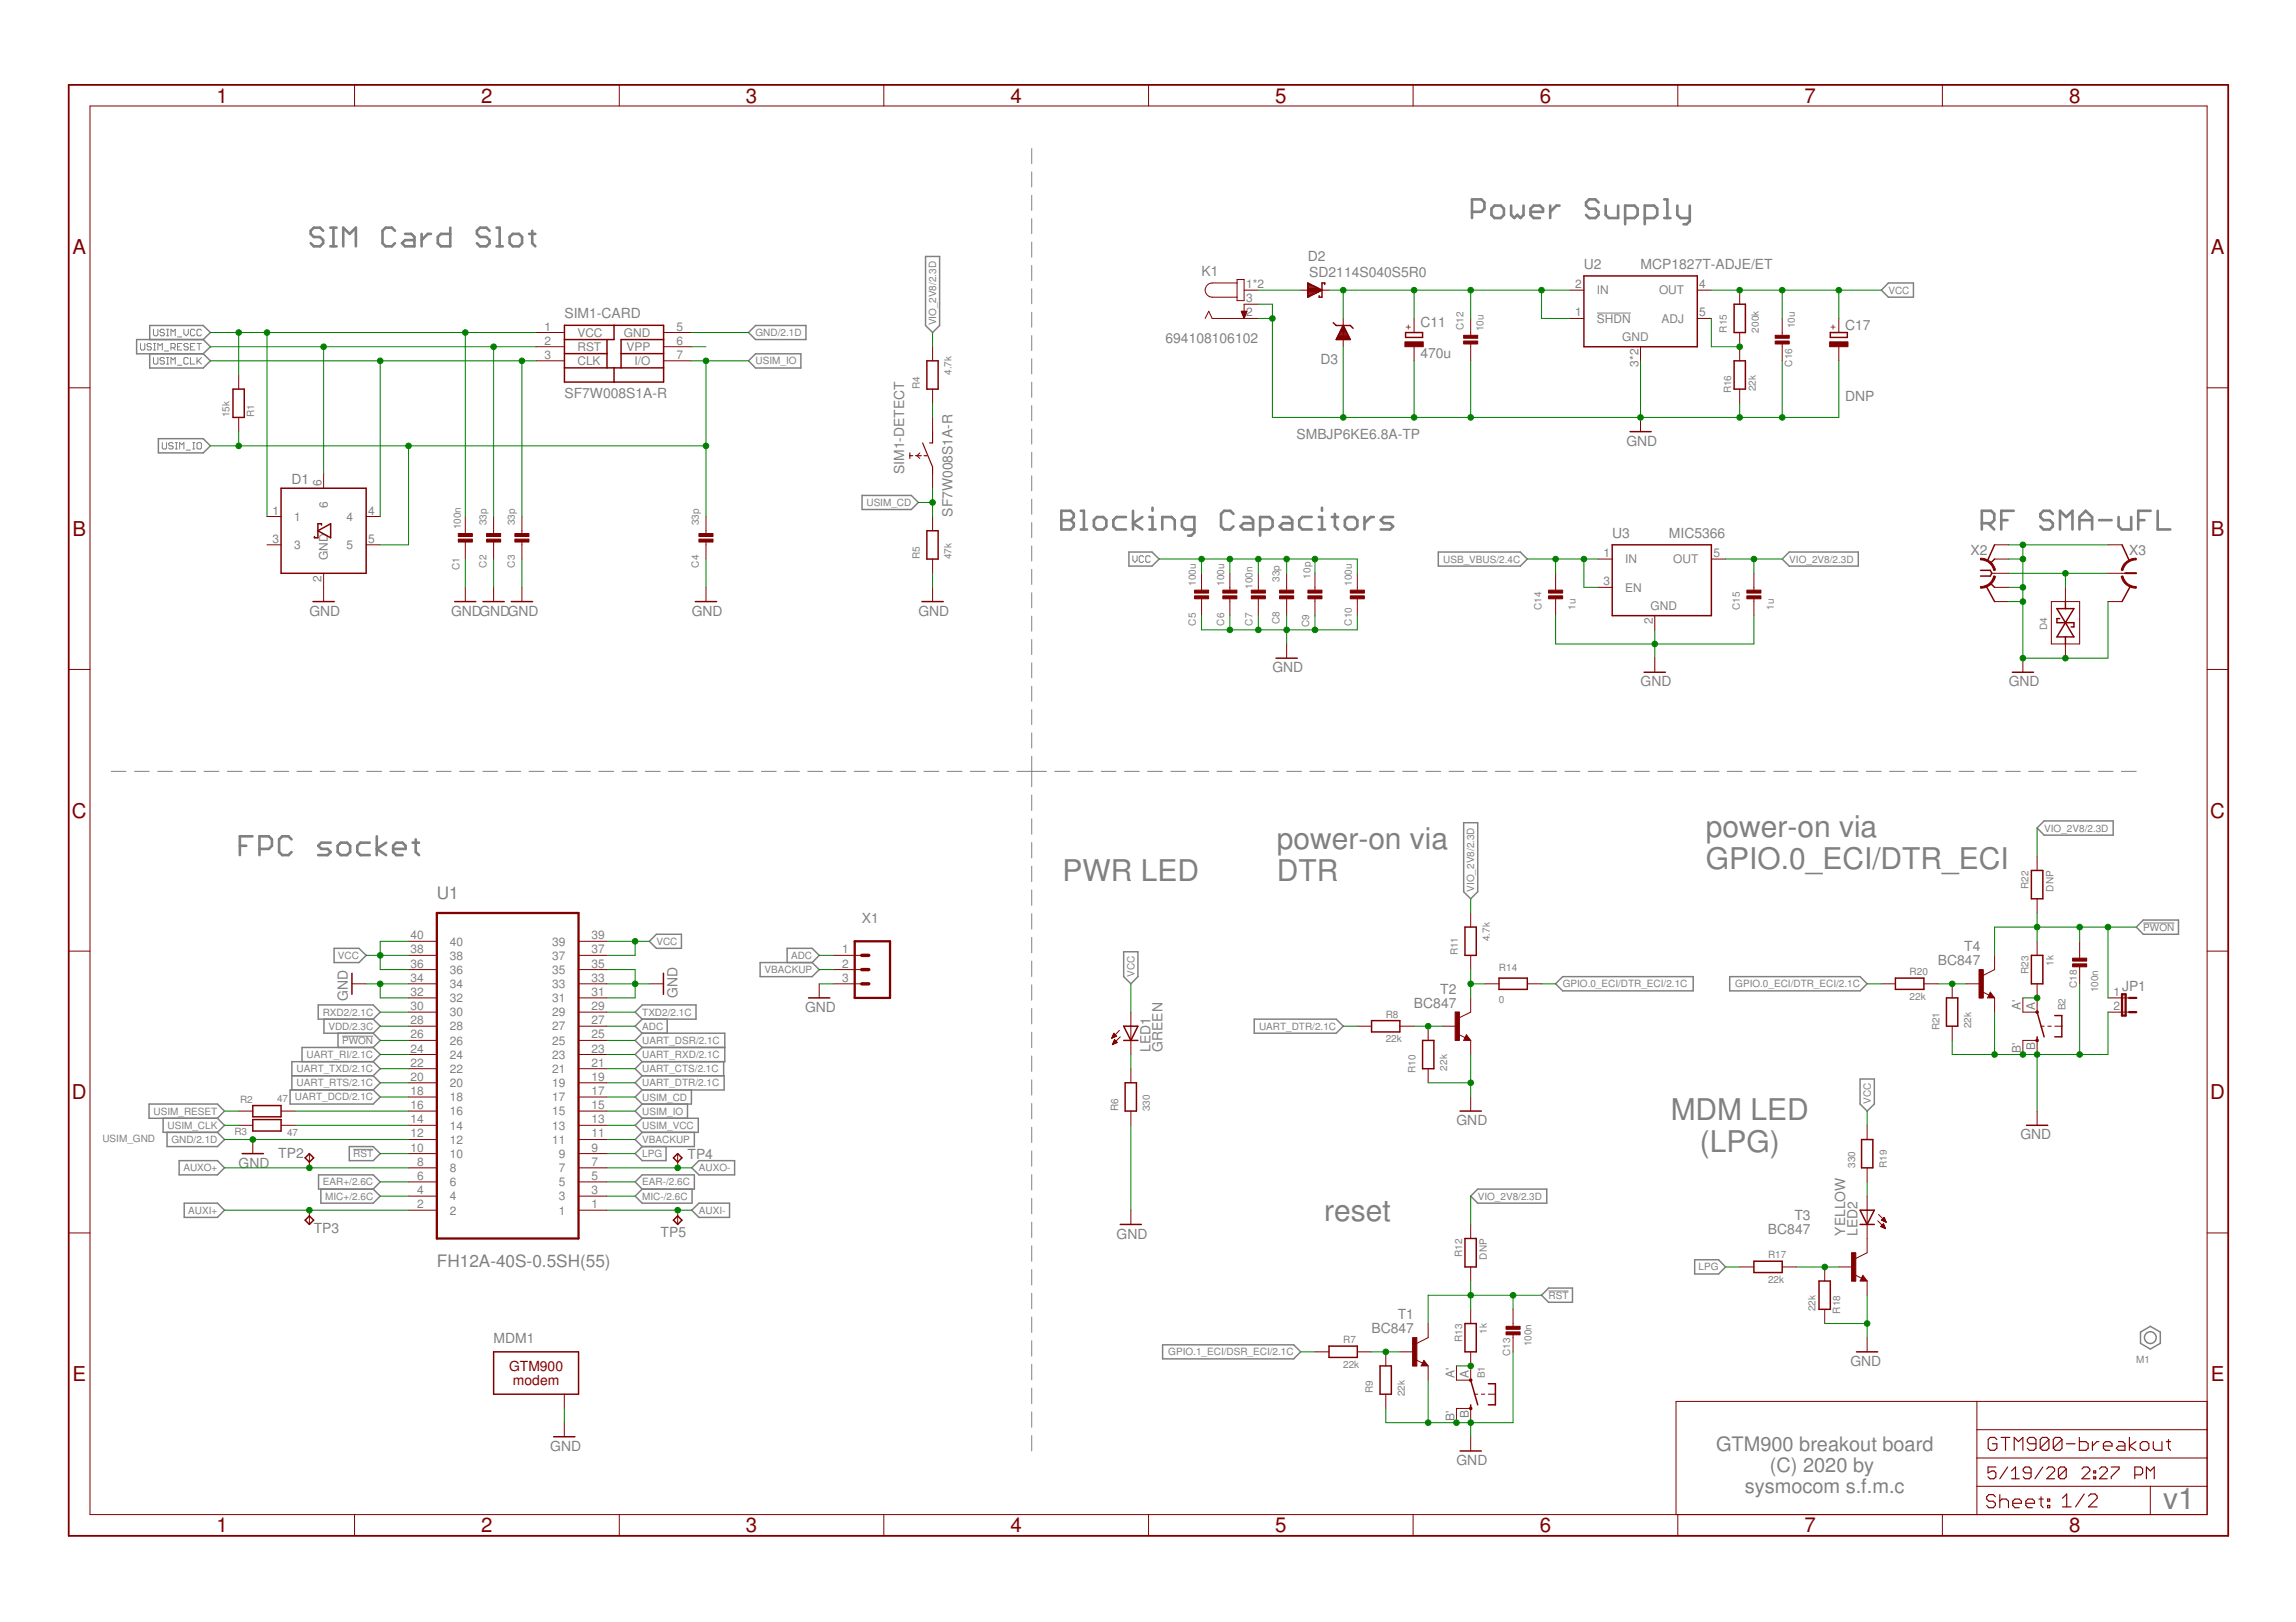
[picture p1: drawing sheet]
<svg xmlns="http://www.w3.org/2000/svg" width="297mm" height="210mm" viewBox="0 0 297 210" stroke-linecap="round" stroke-linejoin="round" font-family="sans-serif">
<defs><g id="words">
<g font-size="3.9" fill="#808080">
<text x="165.2" y="109.9">power-on via</text>
<text x="220.7" y="108.3">power-on via</text>
<text x="220.7" y="112.4">GPIO.0_ECI/DTR_ECI</text>
<text x="137.5" y="114">PWR LED</text>
<text x="165.2" y="114">DTR</text>
<text x="216.1" y="144.9">MDM LED</text>
<text x="219.9" y="149.1">(LPG)</text>
<text x="171.3" y="158">reset</text>
<text x="279.9" y="195.3">v1</text>
</g>
<g font-size="2.6" fill="#800000">
<text x="28" y="13.3">1</text>
<text x="62.3" y="13.3">2</text>
<text x="96.5" y="13.3">3</text>
<text x="130.7" y="13.3">4</text>
<text x="165" y="13.3">5</text>
<text x="199.2" y="13.3">6</text>
<text x="233.4" y="13.3">7</text>
<text x="267.7" y="13.3">8</text>
<text x="9.4" y="32.9">A</text>
<text x="286" y="32.9">A</text>
<text x="9.4" y="69.3">B</text>
<text x="286" y="69.3">B</text>
<text x="9.3" y="105.8">C</text>
<text x="286" y="105.8">C</text>
<text x="9.3" y="142.3">D</text>
<text x="286" y="142.3">D</text>
<text x="9.4" y="178.7">E</text>
<text x="286" y="178.7">E</text>
<text x="28" y="198.3">1</text>
<text x="62.3" y="198.3">2</text>
<text x="96.5" y="198.3">3</text>
<text x="130.7" y="198.3">4</text>
<text x="165" y="198.3">5</text>
<text x="199.2" y="198.3">6</text>
<text x="233.4" y="198.3">7</text>
<text x="267.7" y="198.3">8</text>
</g>
<g font-size="2.6" fill="#808080">
<text x="222" y="187.8">GTM900 breakout board</text>
<text x="229" y="190.5">(C) 2020 by</text>
<text x="225.7" y="193.3">sysmocom s.f.m.c</text>
</g>
<g font-size="2.2" fill="#808080">
<text x="56.5" y="116.3">U1</text>
<text x="56.5" y="163.9">FH12A-40S-0.5SH(55)</text>
</g>
<g font-size="1.8" fill="#808080">
<text x="155.5" y="35.7">K1</text>
<text x="169.2" y="33.8">D2</text>
<text x="169.4" y="35.8">SD2114S040S5R0</text>
<text x="204.9" y="34.8">U2</text>
<text x="212.2" y="34.8">MCP1827T-ADJE/ET</text>
<text x="73" y="41.2">SIM1-CARD</text>
<text x="150.8" y="44.3">694108106102</text>
<text x="170.8" y="47.2">D3</text>
<text x="183.8" y="46.4">470u</text>
<text x="183.8" y="42.3">C11</text>
<text x="238.7" y="42.7">C17</text>
<text x="73" y="51.5">SF7W008S1A-R</text>
<text x="238.7" y="51.8">DNP</text>
<text x="167.7" y="56.9">SMBJP6KE6.8A-TP</text>
<text x="210.4" y="57.7">GND</text>
<text x="37.7" y="62.6">D1</text>
<text x="117" y="61.4" transform="rotate(-90 117 61.4)">SIM1-DETECT</text>
<text x="123.2" y="66.9" transform="rotate(-90 123.2 66.9)">SF7W008S1A-R</text>
<text x="208.6" y="69.6">U3</text>
<text x="215.9" y="69.6">MIC5366</text>
<text x="254.9" y="71.8">X2</text>
<text x="275.5" y="71.8">X3</text>
<text x="40" y="79.7">GND</text>
<text x="58.4" y="79.7">GNDGNDGND</text>
<text x="89.5" y="79.7">GND</text>
<text x="118.8" y="79.7">GND</text>
<text x="164.6" y="87">GND</text>
<text x="212.2" y="88.8">GND</text>
<text x="259.9" y="88.8">GND</text>
<text x="111.5" y="119.4">X1</text>
<text x="250.7" y="124.9">BC847</text>
<text x="254.1" y="123.1">T4</text>
<text x="45" y="129.5" transform="rotate(-90 45 129.5)">GND</text>
<text x="87.7" y="129.1" transform="rotate(-90 87.7 129.1)">GND</text>
<text x="104.2" y="131">GND</text>
<text x="182.9" y="130.4">BC847</text>
<text x="186.3" y="128.6">T2</text>
<text x="274.5" y="128.2">JP1</text>
<text x="148.9" y="136.1" transform="rotate(-90 148.9 136.1)">LED1</text>
<text x="150.4" y="136.1" transform="rotate(-90 150.4 136.1)">GREEN</text>
<text x="36" y="149.8">TP2</text>
<text x="188.4" y="145.6">GND</text>
<text x="261.4" y="147.5">GND</text>
<text x="30.9" y="151.1">GND</text>
<text x="89" y="150">TP4</text>
<text x="40.6" y="159.6">TP3</text>
<text x="85.5" y="160.1">TP5</text>
<text x="144.5" y="160.3">GND</text>
<text x="228.7" y="159.7">BC847</text>
<text x="232.1" y="157.9">T3</text>
<text x="238.7" y="159.9" transform="rotate(-90 238.7 159.9)">YELLOW</text>
<text x="240.3" y="159.9" transform="rotate(-90 240.3 159.9)">LED2</text>
<text x="63.9" y="173.8">MDM1</text>
<text x="177.4" y="172.6">BC847</text>
<text x="180.8" y="170.7">T1</text>
<text x="239.4" y="176.8">GND</text>
<text x="71.2" y="187.8">GND</text>
<text x="188.4" y="189.6">GND</text>
</g>
<g font-size="1.8" fill="#800000">
<text x="65.9" y="177.4">GTM900</text>
<text x="66.4" y="179.2">modem</text>
</g>
<g font-size="1.5" fill="#808080">
<text x="161.2" y="37.3">1*2</text>
<text x="161.2" y="40.9">2</text>
<text x="161.2" y="39.1">3</text>
<text x="203.8" y="37.3">2</text>
<text x="203.8" y="40.9">1</text>
<text x="206.6" y="38.1">IN</text>
<text x="206.6" y="41.8">SHDN</text>
<text x="214.6" y="38.1">OUT</text>
<text x="215" y="41.8">ADJ</text>
<text x="219.8" y="37.3">4</text>
<text x="219.8" y="40.9">5</text>
<text x="70.5" y="42.8">1</text>
<text x="70.5" y="44.6">2</text>
<text x="70.5" y="46.4">3</text>
<text x="74.7" y="43.6">VCC</text>
<text x="74.7" y="45.4">RST</text>
<text x="74.7" y="47.2">CLK</text>
<text x="80.7" y="43.6">GND</text>
<text x="81.1" y="45.4">VPP</text>
<text x="82.1" y="47.3">I/O</text>
<text x="87.5" y="46.4">7</text>
<text x="87.5" y="44.6">6</text>
<text x="87.5" y="42.8">5</text>
<text x="209.9" y="44.1">GND</text>
<text x="212" y="47.5" transform="rotate(-90 212 47.5)">3*2</text>
<text x="41.6" y="62.9" transform="rotate(-90 41.6 62.9)">6</text>
<text x="42.4" y="65.7" transform="rotate(-90 42.4 65.7)">6</text>
<text x="35.2" y="66.6">1</text>
<text x="35.2" y="70.3">3</text>
<text x="38.1" y="67.4">1</text>
<text x="38.1" y="71.1">3</text>
<text x="44.8" y="71.1">5</text>
<text x="44.8" y="67.4">4</text>
<text x="47.6" y="70.3">5</text>
<text x="47.6" y="66.6">4</text>
<text x="41.6" y="75.3" transform="rotate(-90 41.6 75.3)">2</text>
<text x="42.4" y="72.5" transform="rotate(-90 42.4 72.5)">GND</text>
<text x="207.5" y="72.1">1</text>
<text x="207.5" y="75.8">3</text>
<text x="210.3" y="72.9">IN</text>
<text x="210.3" y="76.6">EN</text>
<text x="216.5" y="72.9">OUT</text>
<text x="221.7" y="72.1">5</text>
<text x="213.5" y="78.9">GND</text>
<text x="213.8" y="80.8" transform="rotate(-90 213.8 80.8)">2</text>
<text x="53.1" y="125.2">36</text>
<text x="53.1" y="123.4">38</text>
<text x="53.1" y="121.6">40</text>
<text x="58.2" y="124.2">38</text>
<text x="58.2" y="122.4">40</text>
<text x="71.4" y="124.2">37</text>
<text x="71.4" y="122.4">39</text>
<text x="76.5" y="125.2">35</text>
<text x="76.5" y="123.4">37</text>
<text x="76.5" y="121.6">39</text>
<text x="108.9" y="123.4">1</text>
<text x="108.9" y="125.2">2</text>
<text x="53.1" y="130.7">30</text>
<text x="53.1" y="128.9">32</text>
<text x="53.1" y="127.1">34</text>
<text x="58.2" y="131.5">30</text>
<text x="58.2" y="129.7">32</text>
<text x="58.2" y="127.9">34</text>
<text x="58.2" y="126">36</text>
<text x="71.4" y="131.5">29</text>
<text x="71.4" y="129.7">31</text>
<text x="71.4" y="127.9">33</text>
<text x="71.4" y="126">35</text>
<text x="76.5" y="130.7">29</text>
<text x="76.5" y="128.9">31</text>
<text x="76.5" y="127.1">33</text>
<text x="108.9" y="127.1">3</text>
<text x="261.5" y="130.7" transform="rotate(-90 261.5 130.7)">A'</text>
<text x="263.3" y="130.7" transform="rotate(-90 263.3 130.7)">A</text>
<text x="273.4" y="128.9">1</text>
<text x="273.4" y="130.7">2</text>
<text x="53.1" y="136.2">24</text>
<text x="53.1" y="134.4">26</text>
<text x="53.1" y="132.5">28</text>
<text x="58.2" y="137">24</text>
<text x="58.2" y="135.2">26</text>
<text x="58.2" y="133.4">28</text>
<text x="71.4" y="137">23</text>
<text x="71.4" y="135.2">25</text>
<text x="71.4" y="133.4">27</text>
<text x="76.5" y="136.2">23</text>
<text x="76.5" y="134.4">25</text>
<text x="76.5" y="132.5">27</text>
<text x="261.5" y="136.2" transform="rotate(-90 261.5 136.2)">B'</text>
<text x="263.3" y="135.9" transform="rotate(-90 263.3 135.9)">B</text>
<text x="53.1" y="143.5">16</text>
<text x="53.1" y="141.7">18</text>
<text x="53.1" y="139.9">20</text>
<text x="53.1" y="138">22</text>
<text x="58.2" y="142.5">18</text>
<text x="58.2" y="140.7">20</text>
<text x="58.2" y="138.8">22</text>
<text x="71.4" y="142.5">17</text>
<text x="71.4" y="140.7">19</text>
<text x="71.4" y="138.9">21</text>
<text x="76.5" y="143.5">15</text>
<text x="76.5" y="141.7">17</text>
<text x="76.5" y="139.9">19</text>
<text x="76.5" y="138">21</text>
<text x="53.1" y="149">10</text>
<text x="53.1" y="147.2">12</text>
<text x="53.1" y="145.4">14</text>
<text x="58.2" y="149.8">10</text>
<text x="58.2" y="148">12</text>
<text x="58.2" y="146.2">14</text>
<text x="58.2" y="144.3">16</text>
<text x="71.4" y="148">11</text>
<text x="71.4" y="146.2">13</text>
<text x="71.4" y="144.3">15</text>
<text x="72.3" y="149.8">9</text>
<text x="76.5" y="149">9</text>
<text x="76.5" y="147.2">11</text>
<text x="76.5" y="145.4">13</text>
<text x="54" y="154.5">4</text>
<text x="54" y="152.7">6</text>
<text x="54" y="150.9">8</text>
<text x="58.2" y="155.3">4</text>
<text x="58.2" y="153.5">6</text>
<text x="58.2" y="151.7">8</text>
<text x="72.3" y="155.3">3</text>
<text x="72.3" y="153.5">5</text>
<text x="72.3" y="151.7">7</text>
<text x="76.5" y="154.5">3</text>
<text x="76.5" y="152.7">5</text>
<text x="76.5" y="150.9">7</text>
<text x="54" y="156.4">2</text>
<text x="58.2" y="157.2">2</text>
<text x="72.3" y="157.2">1</text>
<text x="76.5" y="156.4">1</text>
<text x="188.2" y="178.3" transform="rotate(-90 188.2 178.3)">A'</text>
<text x="190" y="178.3" transform="rotate(-90 190 178.3)">A</text>
<text x="188.2" y="183.9" transform="rotate(-90 188.2 183.9)">B'</text>
<text x="190" y="183.6" transform="rotate(-90 190 183.6)">B</text>
</g>
<g font-size="1.3" fill="#808080">
<text x="244.3" y="38">VCC</text>
<text x="97.7" y="43.5">GND/2.1D</text>
<text x="97.7" y="47.2">USIM_IO</text>
<text x="121.1" y="42.1" transform="rotate(-90 121.1 42.1)">VIO_2V8/2.3D</text>
<text x="189.3" y="42.7" transform="rotate(-90 189.3 42.7)">C12</text>
<text x="191.9" y="42.9" transform="rotate(-90 191.9 42.9)">10u</text>
<text x="223.4" y="43" transform="rotate(-90 223.4 43)">R15</text>
<text x="227.5" y="43" transform="rotate(-90 227.5 43)">200k</text>
<text x="231.9" y="47.4" transform="rotate(-90 231.9 47.4)">C16</text>
<text x="232.2" y="42.5" transform="rotate(-90 232.2 42.5)">10u</text>
<text x="119" y="50.4" transform="rotate(-90 119 50.4)">R4</text>
<text x="123.1" y="48.5" transform="rotate(-90 123.1 48.5)">4.7k</text>
<text x="224" y="50.9" transform="rotate(-90 224 50.9)">R16</text>
<text x="227.2" y="50.6" transform="rotate(-90 227.2 50.6)">22k</text>
<text x="29.7" y="54" transform="rotate(-90 29.7 54)">15k</text>
<text x="32.9" y="54" transform="rotate(-90 32.9 54)">R1</text>
<text x="112.1" y="65.5">USIM_CD</text>
<text x="59.6" y="68.5" transform="rotate(-90 59.6 68.5)">100n</text>
<text x="62.9" y="68" transform="rotate(-90 62.9 68)">33p</text>
<text x="66.6" y="68" transform="rotate(-90 66.6 68)">33p</text>
<text x="90.4" y="68" transform="rotate(-90 90.4 68)">33p</text>
<text x="59.5" y="73.8" transform="rotate(-90 59.5 73.8)">C1</text>
<text x="62.9" y="73.4" transform="rotate(-90 62.9 73.4)">C2</text>
<text x="66.6" y="73.4" transform="rotate(-90 66.6 73.4)">C3</text>
<text x="90.4" y="73.4" transform="rotate(-90 90.4 73.4)">C4</text>
<text x="119" y="72.3" transform="rotate(-90 119 72.3)">R5</text>
<text x="123.1" y="72.3" transform="rotate(-90 123.1 72.3)">47k</text>
<text x="154.7" y="75.8" transform="rotate(-90 154.7 75.8)">100u</text>
<text x="158.4" y="75.8" transform="rotate(-90 158.4 75.8)">100u</text>
<text x="162" y="76.2" transform="rotate(-90 162 76.2)">100n</text>
<text x="165.5" y="75.3" transform="rotate(-90 165.5 75.3)">33p</text>
<text x="169.6" y="74.9" transform="rotate(-90 169.6 74.9)">10p</text>
<text x="174.9" y="75.8" transform="rotate(-90 174.9 75.8)">100u</text>
<text x="186.7" y="72.8">USB_VBUS/2.4C</text>
<text x="231.5" y="72.8">VIO_2V8/2.3D</text>
<text x="154.7" y="81" transform="rotate(-90 154.7 81)">C5</text>
<text x="158.4" y="81" transform="rotate(-90 158.4 81)">C6</text>
<text x="162" y="81" transform="rotate(-90 162 81)">C7</text>
<text x="165.5" y="80.8" transform="rotate(-90 165.5 80.8)">C8</text>
<text x="169.4" y="81.1" transform="rotate(-90 169.4 81.1)">C9</text>
<text x="174.9" y="81" transform="rotate(-90 174.9 81)">C10</text>
<text x="199.4" y="78.9" transform="rotate(-90 199.4 78.9)">C14</text>
<text x="203.8" y="78.9" transform="rotate(-90 203.8 78.9)">1u</text>
<text x="225.1" y="78.9" transform="rotate(-90 225.1 78.9)">C15</text>
<text x="229.5" y="78.9" transform="rotate(-90 229.5 78.9)">1u</text>
<text x="264.8" y="81.5" transform="rotate(-90 264.8 81.5)">D4</text>
<text x="264.5" y="107.6">VIO_2V8/2.3D</text>
<text x="190.7" y="115.4" transform="rotate(-90 190.7 115.4)">VIO_2V8/2.3D</text>
<text x="262.4" y="115" transform="rotate(-90 262.4 115)">R22</text>
<text x="265.6" y="115.4" transform="rotate(-90 265.6 115.4)">DNP</text>
<text x="43.7" y="124.1">VCC</text>
<text x="84.9" y="122.3">VCC</text>
<text x="98.9" y="125.9">VBACKUP</text>
<text x="102.3" y="124.1">ADC</text>
<text x="188.6" y="123.6" transform="rotate(-90 188.6 123.6)">R11</text>
<text x="192.7" y="121.8" transform="rotate(-90 192.7 121.8)">4.7k</text>
<text x="193.9" y="125.7">R14</text>
<text x="265.6" y="125" transform="rotate(-90 265.6 125)">1k</text>
<text x="277.3" y="120.4">PWON</text>
<text x="41.8" y="131.4">RXD2/2.1C</text>
<text x="83.1" y="131.4">TXD2/2.1C</text>
<text x="146.8" y="126.4" transform="rotate(-90 146.8 126.4)">VCC</text>
<text x="179.3" y="131.7">R8</text>
<text x="193.9" y="129.8">0</text>
<text x="202.2" y="127.8">GPIO.0_ECI/DTR_ECI/2.1C</text>
<text x="224.5" y="127.8">GPIO.0_ECI/DTR_ECI/2.1C</text>
<text x="247.1" y="129.4">22k</text>
<text x="247.1" y="126.2">R20</text>
<text x="262.4" y="126" transform="rotate(-90 262.4 126)">R23</text>
<text x="267.2" y="130.7" transform="rotate(-90 267.2 130.7)">B2</text>
<text x="268.7" y="127.9" transform="rotate(-90 268.7 127.9)">C18</text>
<text x="271.4" y="128.4" transform="rotate(-90 271.4 128.4)">100n</text>
<text x="39.7" y="136.9">UART_RI/2.1C</text>
<text x="42.5" y="133.3">VDD/2.3C</text>
<text x="44.3" y="135.1">PWON</text>
<text x="83.1" y="133.3">ADC</text>
<text x="83.1" y="135.1">UART_DSR/2.1C</text>
<text x="83.1" y="136.9">UART_RXD/2.1C</text>
<text x="162.9" y="133.3">UART_DTR/2.1C</text>
<text x="179.3" y="134.9">22k</text>
<text x="250.9" y="133.3" transform="rotate(-90 250.9 133.3)">R21</text>
<text x="255" y="133" transform="rotate(-90 255 133)">22k</text>
<text x="31.1" y="142.7">R2</text>
<text x="35.8" y="142.6">47 UART_DCD/2.1C</text>
<text x="38.4" y="138.8">UART_TXD/2.1C</text>
<text x="38.4" y="140.6">UART_RTS/2.1C</text>
<text x="83.1" y="138.8">UART_CTS/2.1C</text>
<text x="83.1" y="140.6">UART_DTR/2.1C</text>
<text x="83.1" y="142.4">USIM_CD</text>
<text x="144.6" y="143.8" transform="rotate(-90 144.6 143.8)">R6</text>
<text x="148.8" y="143.8" transform="rotate(-90 148.8 143.8)">330</text>
<text x="183.1" y="138.8" transform="rotate(-90 183.1 138.8)">R10</text>
<text x="187.2" y="138.5" transform="rotate(-90 187.2 138.5)">22k</text>
<text x="242" y="142.9" transform="rotate(-90 242 142.9)">VCC</text>
<text x="13.2" y="147.8">USIM_GND</text>
<text x="19.9" y="144.2">USIM_RESET</text>
<text x="21.7" y="146.1">USIM_CLK</text>
<text x="22.2" y="147.9">GND/2.1D</text>
<text x="30.3" y="146.9">R3</text>
<text x="37.1" y="147">47</text>
<text x="45.7" y="149.7">RST</text>
<text x="83.1" y="146.1">USIM_VCC</text>
<text x="83.1" y="144.3">USIM_IO</text>
<text x="83.1" y="147.9">VBACKUP</text>
<text x="83.1" y="149.7">LPG</text>
<text x="23.7" y="151.6">AUXO+</text>
<text x="41.8" y="153.4">EAR+/2.6C</text>
<text x="42.1" y="155.2">MIC+/2.6C</text>
<text x="83.1" y="153.4">EAR-/2.6C</text>
<text x="83.1" y="155.2">MIC-/2.6C</text>
<text x="90.4" y="151.6">AUXO-</text>
<text x="191.2" y="155.2">VIO_2V8/2.3D</text>
<text x="240" y="151.1" transform="rotate(-90 240 151.1)">330</text>
<text x="244.1" y="151.1" transform="rotate(-90 244.1 151.1)">R19</text>
<text x="24.4" y="157.1">AUXI+</text>
<text x="90.4" y="157.1">AUXI-</text>
<text x="189.2" y="162.7" transform="rotate(-90 189.2 162.7)">R12</text>
<text x="192.4" y="163" transform="rotate(-90 192.4 163)">DNP</text>
<text x="219.7" y="164.4">LPG</text>
<text x="228.7" y="166">22k</text>
<text x="228.7" y="162.8">R17</text>
<text x="173.8" y="173.8">R7</text>
<text x="189.2" y="173.6" transform="rotate(-90 189.2 173.6)">R13</text>
<text x="192.4" y="172.6" transform="rotate(-90 192.4 172.6)">1k</text>
<text x="200.3" y="168.1">RST</text>
<text x="234.9" y="169.7" transform="rotate(-90 234.9 169.7)">22k</text>
<text x="238.1" y="170" transform="rotate(-90 238.1 170)">R18</text>
<text x="151.1" y="175.4">GPIO.1_ECI/DSR_ECI/2.1C</text>
<text x="173.8" y="177">22k</text>
<text x="192.1" y="178.4" transform="rotate(-90 192.1 178.4)">B1</text>
<text x="195.4" y="175.5" transform="rotate(-90 195.4 175.5)">C13</text>
<text x="198.1" y="174.2" transform="rotate(-90 198.1 174.2)">100n</text>
<text x="276.4" y="176.4">M1</text>
<text x="177.6" y="180.3" transform="rotate(-90 177.6 180.3)">R9</text>
<text x="181.7" y="180.7" transform="rotate(-90 181.7 180.7)">22k</text>
</g>
<g font-size="1.3" fill="#800000">
<text x="182.5" y="42.7" transform="rotate(-90 182.5 42.7)">+</text>
<text x="237.5" y="42.7" transform="rotate(-90 237.5 42.7)">+</text>
</g>
</g></defs>
<g fill="none" stroke="#808080" stroke-width=".13">
<path d="M133.5 19.2v2M133.5 22.2v2M133.5 25.3v1.9M133.5 28.3v1.9M133.5 31.3v2M133.5 34.4v1.9M133.5 37.4v1.9M18.2 44.4v.7l.1 .2h.3l.1-.2v-.7M19.6 44.6l-.1-.2h-.3l-.2 .2 .2 .3h.3l.1 .1-.1 .3h-.3l-.2-.2M19.9 42.6v.7l.1 .2h.3l.1-.2v-.7M19.9 46.3v.7l.1 .1h.3l.1-.1v-.7M19.9 45.3h.3"/>
<path d="M19.9 44.4h.3M20 44.4v.9M20.4 45.3v-.9l.3 .3 .3-.3v.9M21 57.3v.7l.1 .1h.3l.1-.1v-.7M21.3 42.8l-.2-.2h-.3l-.1 .2v.1l.1 .1h.3l.2 .3-.2 .2h-.3l-.1-.2M21.3 46.4l-.2-.1h-.3l-.1 .1v.2l.1 .1h.3l.2 .1v.2l-.2 .1h-.3l-.1-.1M21.3 45.4h.5M21.5 43.5h.3M21.5 42.6h.3M21.5 47.1h.3M21.5 46.3h.3M21.7 42.6v.9"/>
<path d="M21.7 46.3v.8M22.1 45h.4l.2-.1v-.3l-.2-.2h-.4v.9M22.1 43.5v-.9l.3 .3 .3-.3v.9M22.1 47.1v-.8l.3 .3 .3-.3v.8M22.4 45l.3 .3M22.4 57.4l-.2-.1h-.2l-.2 .1v.2l.2 .1h.2l.2 .1v.2l-.2 .1h-.2l-.2-.1M22.7 58.1h.3M22.7 57.3h.3M22.8 57.3v.8M23 43.6h.5M23 47.3h.5M23 44.9h.2"/>
<path d="M23.2 58.1v-.8l.3 .3 .3-.3v.8M23.5 44.4h-.5v.9h.5M23.8 42.6v.6l.3 .3 .3-.3v-.6M24.1 58.3h.5M24.4 44.6l-.2-.2h-.3l-.1 .2v.1l.1 .2h.3l.2 .1v.1l-.2 .2h-.3l-.1-.2M24.4 46.4l-.2-.1h-.3l-.1 .1v.6l.1 .1h.3l.2-.1M24.6 46.3v.8h.6M24.6 44.9h.3M24.9 58.1h.3M24.9 57.3h.3M25.1 57.3v.8M25.2 42.8l-.1-.2h-.3l-.2 .2v.5l.2 .2h.3l.1-.2"/>
<path d="M25.2 44.4h-.6v.9h.6M25.5 46.3v.8M25.5 57.4l.1-.1h.3l.2 .1v.6l-.2 .1h-.3l-.1-.1zM25.5 44.4h.6M25.6 46.7l.5 .4M25.8 44.4v.9M26.1 42.8l-.2-.2h-.3l-.1 .2v.5l.1 .2h.3l.2-.2M26.1 46.3l-.6 .5M133.5 40.4v1.9M133.5 43.4v2M133.5 46.4v2M133.5 49.5v1.9"/>
<path d="M133.5 52.5v1.9M133.5 55.5v2M133.5 58.5v2M206.6 40.5h4.4M133.5 61.6v1.9M133.5 64.6v1.9M133.5 67.6v2M133.5 70.7v1.9M133.5 73.7v1.9M133.5 76.7v2M133.5 79.7v2M146.6 71.9v.6l.2 .3 .3-.3v-.6"/>
<path d="M148 72.1l-.2-.2h-.3l-.1 .2v.5l.1 .2h.3l.2-.2M148.8 72.1l-.1-.2h-.3l-.2 .2v.5l.2 .2h.3l.1-.2M14.4 99.8h1.9M17.4 99.8h1.9M20.4 99.8h1.9M23.4 99.8h1.9M26.4 99.8h1.9M29.4 99.8h1.9M32.4 99.8h1.9M35.4 99.8h1.9M38.4 99.8h1.9M41.4 99.8h1.9"/>
<path d="M44.4 99.8h2M47.4 99.8h2M50.4 99.8h2M53.4 99.8h2M56.5 99.8h1.9M59.5 99.8h1.9M62.5 99.8h1.9M65.4 99.8h2M68.5 99.8h1.9M71.5 99.8h1.9M74.5 99.8h1.9M77.5 99.8h1.9"/>
<path d="M80.5 99.8h1.9M83.5 99.8h1.9M86.5 99.8h1.9M89.5 99.8h1.9M92.5 99.8h1.9M95.5 99.8h1.9M98.5 99.8h1.9M101.5 99.8h1.9M104.5 99.8h1.9M107.5 99.8h1.9M110.5 99.8h1.9M113.5 99.8h1.9"/>
<path d="M116.5 99.8h1.9M119.5 99.8h2M122.5 99.8h2M125.5 99.8h2M128.5 99.8h2M131.6 99.8h3.8M133.5 82.8v1.9M133.5 85.8v1.9M133.5 88.8v1.9M133.5 91.8v2M133.5 94.8v2M133.5 97.9v3.9"/>
<path d="M136.5 99.8h1.9M139.5 99.8h1.9M142.5 99.8h1.9M145.5 99.8h1.9M148.5 99.8h1.9M151.5 99.8h1.9M154.5 99.8h1.9M157.5 99.8h1.9M160.5 99.8h1.9M163.5 99.8h1.9M166.5 99.8h1.9M169.5 99.8h1.9"/>
<path d="M172.5 99.8h1.9M175.5 99.8h1.9M178.5 99.8h1.9M181.5 99.8h1.9M184.5 99.8h1.9M187.5 99.8h1.9M190.5 99.8h1.9M193.5 99.8h1.9M196.5 99.8h1.9M199.5 99.8h1.9M202.5 99.8h1.9M205.5 99.8h1.9"/>
<path d="M208.5 99.8h1.9M211.5 99.8h1.9M214.5 99.8h1.9M217.5 99.8h1.9M220.5 99.8h1.9M223.5 99.8h1.9M226.5 99.8h1.9M229.5 99.8h1.9M232.5 99.8h1.9M235.5 99.8h1.9M238.5 99.8h1.9M241.4 99.8h2"/>
<path d="M244.5 99.8h1.9M247.5 99.8h1.9M250.5 99.8h1.9M253.4 99.8h2M256.5 99.8h1.9M259.5 99.8h1.9M262.4 99.8h2M265.5 99.8h1.9M268.5 99.8h1.9M271.5 99.8h1.9M274.4 99.8h2M133.5 102.9v2"/>
<path d="M133.5 106v1.9M133.5 109v2M133.5 112.1v2M133.5 115.2v2M133.5 118.2v2M277.3 119.4h4M44.3 134.1h4M133.5 121.3v2M133.5 124.4v2M133.5 127.4v2M133.5 130.5v2M133.5 133.6v2"/>
<path d="M133.5 136.7v1.9M133.5 139.7v2M45.7 148.7h2.6M133.5 142.8v2M133.5 145.9v1.9M133.5 148.9v2M133.5 152v2M133.5 155.1v2M133.5 158.2v1.9M133.5 161.2v2M133.5 164.3v2M133.5 167.4v2"/>
<path d="M133.5 170.4v2M133.5 173.5v2M133.5 176.6v2M133.5 179.6v2M200.3 167.1h2.6M133.5 182.7v2M133.5 185.8v2"/>
</g>
<g fill="none" stroke="#808080" stroke-width=".34">
<path d="M41.8 29.9l-.4-.4h-.8l-.4 .4v.4l.4 .4h.8l.4 .4v.4l-.4 .4h-.8l-.4-.4M42.7 29.5h.8M42.7 31.9h.8M43.1 29.5v2.4M44.4 31.9v-2.4l.8 .8 .8-.8v2.4M51.1 29.9l-.4-.4h-.8l-.4 .4v1.6l.4 .4h.8l.4-.4M52.4 30.3h.8l.4 .4v1.2h-1.2l-.4-.4 .4-.4h1.2M54.5 30.3v1.6M55.8 30.3h-.4l-.9 .8M58.3 29.5v2.4h-1.3l-.4-.4v-.8l.4-.4h1.3M63.3 29.9l-.4-.4h-.8l-.4 .4v.4l.4 .4h.8l.4 .4v.4l-.4 .4h-.8l-.4-.4M64.2 29.5h.4v2.4"/>
<path d="M64.2 31.9h.8M65.9 30.7l.4-.4h.8l.4 .4v.8l-.4 .4h-.8l-.4-.4zM68.5 30.3h.8M68.9 29.9v1.6l.4 .4M190.4 27.4h1.2l.4-.4v-.8l-.4-.4h-1.2v2.4M193 27l.4-.4h.8l.4 .4v.8l-.4 .4h-.8l-.4-.4zM195.5 26.6v1.2l.4 .4 .4-.4 .4 .4 .4-.4v-1.2M198 27.4h1.6v-.4l-.4-.4h-.8l-.4 .4v.8l.4 .4h.8M200.6 26.6v1.6M201.8 26.6h-.4l-.8 .8M206.8 26.2l-.4-.4h-.8l-.4 .4v.4l.4 .4h.8l.4 .4v.4l-.4 .4h-.8l-.4-.4M207.7 26.6v1.2l.4 .4h1.2v-1.6"/>
<path d="M210.2 28.2h1.3l.4-.4v-.8l-.4-.4h-1.3v2.4M212.8 28.2h1.2l.4-.4v-.8l-.4-.4h-1.2v2.4M215.3 25.8h.4v2.4M215.3 28.2h.8M217 26.6v1.2l.4 .4h1.2M218.6 26.6v2l-.4 .4h-.4M137.3 66.1h1.2l.4 .4v.4l-.4 .4 .4 .4v.4l-.4 .4h-1.2zM137.3 67.3h1.2M139.8 66.1h.4v2.4M139.8 68.5h.8M141.5 67.3l.4-.4h.8l.4 .4v.8l-.4 .4h-.8l-.4-.4zM145.7 66.9h-1.3l-.4 .4v.8l.4 .4h1.3"/>
<path d="M146.6 66.1v2.4M147.8 66.9l-1.2 .8 1.2 .8M148.7 68.5h.8M148.7 66.9h.4v1.6M149.1 65.7v.4M150.4 68.5v-1.6h1.2l.4 .4v1.2M154.5 68.5h-1.2l-.4-.4v-.8l.4-.4h1.2v2l-.4 .4h-.4M159.6 66.5l-.4-.4h-.8l-.4 .4v1.6l.4 .4h.8l.4-.4M160.9 66.9h.8l.4 .4v1.2h-1.2l-.4-.4 .4-.4h1.2M163 68.5h1.2l.4-.4v-.8l-.4-.4h-1.2v2.4M166 66.9h.8l.4 .4v1.2h-1.2l-.5-.4 .5-.4h1.2M169.7 66.9h-1.2l-.4 .4v.8l.4 .4h1.2"/>
<path d="M170.6 68.5h.8M170.6 66.9h.4v1.6M171 65.7v.4M172.3 66.9h.8M172.7 66.5v1.6l.4 .4M174 67.3l.4-.4h.8l.4 .4v.8l-.4 .4h-.8l-.4-.4zM176.5 66.9v1.6M177.7 66.9h-.4l-.8 .8M180.2 66.9h-1.2l-.4 .4 .4 .4h.8l.4 .4-.4 .4h-1.2M256.4 67.7h1.2l.4-.4v-.8l-.4-.4h-1.2v2.4M257.2 67.7l.8 .8M258.9 67.3h.8"/>
<path d="M260.5 66.1h-1.6v2.4M265.6 66.5l-.4-.4h-.8l-.4 .4v.4l.4 .4h.8l.4 .4v.4l-.4 .4h-.8l-.4-.4M266.5 68.5v-2.4l.8 .8 .8-.8v2.4M269 67.3h1.7M269 68.5v-1.6l.8-.8 .9 .8v1.6M271.6 67.3h1.6M274.1 66.9v1.2l.4 .4h1.2v-1.6M276.6 67.3h.8M278.2 66.1h-1.6v2.4M279.1 66.1v2.4h1.7M31 109.5h.9M32.7 108.2h-1.7v2.5"/>
<path d="M33.6 109.9h1.2l.4-.4v-.9l-.4-.4h-1.2v2.5M37.7 108.6l-.4-.4h-.8l-.4 .4v1.7l.4 .4h.8l.4-.4M42.8 109.1h-1.2l-.4 .4 .4 .4h.8l.4 .4-.4 .4h-1.2M43.7 109.5l.4-.4h.8l.4 .4v.8l-.4 .4h-.8l-.4-.4zM47.8 109.1h-1.2l-.4 .4v.8l.4 .4h1.2M48.7 108.2v2.5M50 109.1l-1.3 .8 1.3 .8M50.9 109.9h1.6v-.4l-.4-.4h-.8l-.4 .4v.8l.4 .4h.8M53.4 109.1h.8M53.8 108.6v1.7l.4 .4"/>
</g>
<g fill="none" stroke="#808080" stroke-width=".19">
<path d="M119.7 33.2h1.9v8.9l-1 .9-.9-.9zM244.3 36.6h3.2v1.9h-3.2l-.9-1zM19.4 43.9v-1.8h6.9l.9 .9-.9 .9M19.4 45.8v1.8h6.9l.9-.9-.9-.9M20.5 56.8h5.8l.9 .9-.9 .9h-5.8zM26.3 43.9h-8.6v1.9h8.6M26.3 43.9l.9 1-.9 .9M96.8 43l.9-.9h6.6v1.8h-6.6zM96.8 46.7l.9-.9h5.9v1.8h-5.9zM111.5 64.1h6.4l.9 .9-.9 .9h-6.4zM146 71.4h3l1 .9-1 1h-3zM186.1 71.4h10.6l.9 .9-.9 1h-10.6z"/>
<path d="M230.6 72.3l.9-.9h8.9v1.9h-8.9zM189.4 106.5h1.8v8.9l-.9 .9-.9-.9zM263.5 107.1l1-.9h8.9v1.9h-8.9zM276.4 120l.9-.9h4.5v1.8h-4.5zM37.8 139.2h10.5M41.2 130h7.1l.9 1-.9 .9h-7.1zM41.9 131.9v1.8h6.4M43.2 122.7h3.2l1 .9-1 1h-3.2zM43.7 133.7v1.9M48.3 131.9l.9 .9-.9 .9M48.3 133.7l.9 .9-.9 1M48.3 135.6h-9.2v1.8"/>
<path d="M48.3 135.6l.9 .9-.9 .9M48.3 137.4h-10.5v3.7M48.3 137.4l.9 .9-.9 .9M48.3 139.2l.9 .9-.9 1M83.1 130h6.9v1.9h-6.9l-.9-.9zM83.1 133.7h10.7v3.7h-10.7M83.1 135.6h10.7M83.1 139.2h10.6v1.9h-10.6M83.1 131.9l-.9 .9 .9 .9M83.1 133.7l-.9 .9 .9 1M83.1 135.6l-.9 .9 .9 .9M83.1 137.4l-.9 .9 .9 .9"/>
<path d="M83.1 139.2l-.9 .9 .9 1M84 121.8l.9-.9h3.3v1.8h-3.3zM86.3 131.9v1.8M93.6 137.4v1.8M98.3 124.6h6.8l.9 .9-.9 .9h-6.8zM101.8 124.6v-1.9h3.3l.9 .9-.9 1M145.4 123.2h1.8v3.2l-.9 .9-.9-.9zM162.3 131.9h10.6l.9 .9-.9 .9h-10.6zM202.2 126.4h16.9v1.8h-16.9l-.9-.9zM223.8 126.4h16.8l1 .9-1 .9h-16.8zM240.6 139.6h1.9v3.3l-.9 .9-1-.9zM19.3 142.9h8.8l.9 .9-.9 .9h-8.8z"/>
<path d="M21.1 144.7v1.8h7M21.6 146.5v1.9h6.5l.9-.9-.9-1M23.2 150.2h4.9l.9 .9-.9 .9h-4.9zM23.8 155.7h4.3l.9 .9-.9 .9h-4.3zM28.1 144.7l.9 .9-.9 .9M37.5 141.1h10.8l.9 .9-.9 .9h-10.8zM41.2 152h7.1l.9 1-.9 .9h-7.1zM41.5 153.9v1.8h6.8l.9-.9-.9-.9M45.2 148.4h3.1l.9 .9-.9 .9h-3.1zM82.2 153l.9-1h6.7v1.9h-6.7zM83.1 144.7h7.2v1.8h-7.2M83.1 144.7l-.9 .9 .9 .9"/>
<path d="M83.1 142.9l-.9 .9 .9 .9M83.1 148.4l-.9 .9 .9 .9h3.1v-1.8M83.1 153.9l-.9 .9 .9 .9h6.4v-1.8M83.1 141.1l-.9 .9 .9 .9M83.1 146.5l-.9 1 .9 .9M88.9 142.9v1.8M89.5 141.1v1.8h-6.4M89.5 156.6l.9-.9h4v1.8h-4zM89.8 146.5v1.9h-6.7M90.4 150.2h4.6v1.8h-4.6l-.9-.9zM191.2 153.9h8.9v1.8h-8.9l-.9-.9zM150.4 174h17l.9 .9-.9 1h-17z"/>
<path d="M200.3 166.7h3.1v1.8h-3.1l-.9-.9zM219.2 163h3.1l.9 1-.9 .9h-3.1zM276.9 172.4l1.3-.8 1.3 .8v1.4l-1.3 .8-1.3-.8z"/>
<circle cx="278.2" cy="173.1" r=".76"/>
</g>
<g fill="none" stroke="#800000" stroke-width=".13">
<path d="M11.6 13.7h273.9v182.3h-273.9zM45.9 11v2.7M80.1 11v2.7M114.3 11v2.7M148.6 11v2.7M182.8 11v2.7M217.1 11v2.7M251.3 11v2.7M160 36.6h-3.2a.92 .92 0 0 0-.9 .9 .92 .92 0 0 0 .9 1h3.2M160 36.2h1v2.7h-1zM161 37.5h1.8M162.8 39.4h-1.8v1.8"/>
<path d="M168.3 37.5h3.6M203.1 37.5h1.8M219.6 37.5h1.8M225.1 37.5v1.9M8.9 50.2h2.7M30.9 48.5v1.9M30.9 54v1.9M69.3 43h3.7M69.3 44.9h3.7M69.3 46.7h3.7M85.8 43h3.7M85.8 44.9h3.7"/>
<path d="M85.8 46.7h3.7M119 58.6l-.4 .4 .4 .3M120.6 44.9v1.8M120.6 50.4v1.8M120.6 54v1.9M155.9 41.2l.5-.9 .4 .9h6M160.6 40.3h.7l-.3 .9zM160.6 40.3h.7M160.6 40.4h.7M160.7 40.4h.5M160.7 40.5h.5M160.7 40.6h.5"/>
<path d="M160.7 40.7h.5M160.8 40.8h.3M160.8 40.9h.3M160.9 41h.1M160.9 41.1h.1M160.9 41.2h.1M173.8 41.2v3.7M182.9 41.2v1.8M182.9 44.9v1.8M190.3 41.2v2.4M190.3 44.3v2.4M203.1 41.2h1.8"/>
<path d="M212.2 44.9v1.8M212.2 54v1.9M219.6 41.2h1.8M225.1 43v3.7M225.1 50.4v1.8M230.6 41.2v2.4M230.6 44.3v2.4M237.9 41.2v1.8M237.9 44.9v1.8M285.5 50.2h2.8M34.5 70.5h1.9M34.5 66.8h1.9"/>
<path d="M41.9 61.4v1.8M41.9 74.2v3.7M47.4 70.5h1.8M47.4 66.8h1.8M60.2 66.8v2.4M60.2 70v2.3M60.2 76v1.9M63.9 66.8v2.4M63.9 70v2.3M63.9 76v1.9M67.5 66.8v2.4M67.5 70v2.3"/>
<path d="M67.5 76v1.9M91.3 66.8v2.4M91.3 70v2.3M91.3 76v1.9M120.6 61.4v1.8M120.6 66.8v1.9M120.6 72.3v1.9M120.6 76v1.9M155.4 74.2v2.4M155.4 77.3v2.4M159.1 74.2v2.4M159.1 77.3v2.4"/>
<path d="M162.8 74.2v2.4M162.8 77.3v2.4M166.5 74.2v2.4M166.5 77.3v2.4M170.1 74.2v2.4M170.1 77.3v2.4M175.6 74.2v2.4M175.6 77.3v2.4M201.3 74.2v2.4M201.3 77.3v2.4M206.8 76h1.8M206.8 72.3h1.8"/>
<path d="M214.1 79.7v1.8M221.4 72.3h1.8M226.9 74.2v2.4M226.9 77.3v2.4M257.7 74.2h2.2M258 76h1.9M258 77.9h1.9M258 72.3h1.9M258 70.5h1.9M265.4 77.9h3.6v5.4h-3.6zM267.2 76v1.9M272.7 74.2h2.2"/>
<path d="M272.7 77.9h1.8M272.7 70.5h1.8M8.9 86.6h2.7M166.5 83.3v1.9M214.1 85.2v1.8M261.7 85.2v1.8M267.2 83.3v1.9M285.5 86.6h2.8M190.3 118.2v1.8M263.5 110.8v1.8M263.5 116.3v1.9M8.9 123.1h2.7"/>
<path d="M45.5 127.3h1.9M52.9 129.1h3.6M52.9 131h3.6M52.9 127.3h3.6M52.9 138.3h3.6M52.9 136.5h3.6M52.9 134.6h3.6M52.9 132.8h3.6M52.9 125.5h3.6M52.9 123.6h3.6M52.9 121.8h3.6M74.8 129.1h3.7"/>
<path d="M74.8 131h3.7M74.8 127.3h3.7M74.8 138.3h3.7M74.8 136.5h3.7M74.8 134.6h3.7M74.8 132.8h3.7M74.8 125.5h3.7M74.8 123.6h3.7M74.8 121.8h3.7M84 127.3h1.8M106 127.3v1.8M107.8 127.3h3.7"/>
<path d="M107.8 125.5h3.7M107.8 123.6h3.7M143.8 134.3h.1M143.9 134.3h.1M143.9 134.2h.3M143.9 134.1h.5M143.9 135.1h.2M144 134h.4M144 135h.2M144 133.9h.3M144 135h.4M144 134.9h.5"/>
<path d="M144.1 133.8h.1M144.1 134.8h.4M144.1 133.7l.4 .4-.7 .3zM144.1 134.7h.3M144.1 134.7h.2M144.2 134.6h.1M144.5 134.9l-.3-.4-.3 .7M144.5 134.9l-.6 .3M144.8 133.3l-1 1.1M144.9 134.2l-1 1M146.3 131v5.5M146.3 138.3v1.8"/>
<path d="M175.6 132.8h1.8M181.1 132.8h1.8M184.8 132.8v1.8M184.8 138.3v1.8M186.6 132.8h1.8M188.7 133.8l.8 .5M189.7 133.9l.6 .7h-.9zM190.3 123.6v1.9M190.3 129.1v1.9l-1.5 .7M190.3 134.6v1.9M192.1 127.3h1.8M197.6 127.3h1.8"/>
<path d="M243.4 127.3h1.8M248.9 127.3h1.8M252.6 127.3v1.8M252.6 132.8v1.8M254.4 127.3h1.8M256.4 128.3l.9 .5M257.5 128.4l.5 .7h-.9zM258 123.6v1.9l-1.4 .7M258 129.1v1.9M261.7 136.5v-1.9h1.8v1.9M263.5 127.3v3.7h-1.8v-1.9M263.5 121.8v1.8"/>
<path d="M264 132.8h.5M264.9 132.8h.5M265.8 132.8h.9M269 121.8v2.4M269 124.9v2.4M272.7 129.1h2.8M272.7 131h2.8M285.5 123.1h2.8M8.9 159.6h2.7M30.9 145.6h1.8M30.9 143.8h1.8M32.7 147.5v1.8"/>
<path d="M36.4 145.6h1.8M36.4 143.8h1.8M40 149.3v1.8M40 156.6v1.9M52.9 145.6h3.6M52.9 143.8h3.6M52.9 156.6h3.6M52.9 154.8h3.6M52.9 153h3.6M52.9 151.1h3.6M52.9 149.3h3.6M52.9 147.5h3.6"/>
<path d="M52.9 142h3.6M52.9 140.1h3.6M74.8 145.6h3.7M74.8 143.8h3.7M74.8 156.6h3.7M74.8 154.8h3.7M74.8 153h3.7M74.8 151.1h3.7M74.8 149.3h3.7M74.8 147.5h3.7M74.8 142h3.7M74.8 140.1h3.7"/>
<path d="M87.7 149.3v1.8M87.7 156.6v1.9M146.3 143.8v1.8M146.3 156.6v1.9M190.3 142v1.8M190.3 158.5v1.8M241.6 145.6v1.9M241.6 151.1v1.9M241.6 154.8v7.3l-1.5 .8M242.9 158l1 1M243 157.2l1 1M243.3 158.7l.4-.3 .2 .6"/>
<path d="M243.3 158.7l.6 .3M243.3 158.7h.5M243.4 158.6h.4M243.4 157.9l.4-.4 .2 .7zM243.4 157.9h.5M243.5 158.6h.3M243.5 157.9h.4M243.5 157.8h.4M243.5 158.8h.4M243.5 158.5h.2M243.6 157.7h.2M243.6 158.4h.1"/>
<path d="M243.6 157.6h.2M243.7 158.9h.2M243.7 158h.3M243.7 157.6h.1M243.9 158.1h.1M243.9 159h.1M263.5 143.8v1.8M285.5 159.6h2.8M170.1 174.9h1.8M175.6 174.9h1.8M179.3 174.9v1.9M181.1 174.9h1.8"/>
<path d="M183.2 176l.8 .4M184.2 176l.6 .8h-.9zM184.8 171.3v1.8l-1.5 .7M184.8 176.8v1.8M190.3 164v1.8M190.3 169.4v1.9M190.3 174.9v3.7h-1.9v-1.8M195.7 169.4v2.4M195.7 172.6v2.3M225.1 164h1.8M230.6 164h1.8M236.1 164v1.8"/>
<path d="M236.1 169.4v1.9M237.9 164h1.8M239.9 165l.9 .4M241 165l.6 .8h-1zM241.6 165.8v1.8M241.6 173.1v1.8M45.9 196v2.8M73 180.4v1.9M73 184.1v1.8M80.1 196v2.8M114.3 196v2.8M148.6 196v2.8"/>
<path d="M179.3 180.4v1.9M182.8 196v2.8M188.4 184.1v-1.8h1.9v1.8M190.3 185.9v1.9M190.7 180.4h.5M191.6 180.4h.5M192.6 180.4h.9M217.1 196v2.8M251.3 196v2.8M255.8 192.3h29.7M255.8 181.4v14.6M255.8 188.7h29.7"/>
<path d="M255.8 185h29.7M278.2 192.3v3.7M285.5 181.4h-68.7v14.6"/>
</g>
<g fill="none" stroke="#800000" stroke-width=".19">
<path d="M169.2 36.6l1.8 .9-1.8 1zM169.2 38.4h.2M169.2 38.2h.5M169.2 38.1h.8M169.2 37.9h1.1M169.2 37.8h1.4M169.2 37.6h1.7M169.2 37.5h1.7M169.2 37.3h1.4M169.2 37.1h1.1M169.2 37h.8M169.2 36.9h.5"/>
<path d="M169.2 36.7h.2M171.4 36.8v-.2h-.4v1.9h-.3v-.2M204.9 35.7h14.7v9.2h-14.7zM224.3 39.4h1.5v3.6h-1.5zM30.1 50.4h1.5v3.6h-1.5zM73 42.1h12.9v7.3h-12.9zM73 47.6h12.9M73 45.8h5.5M78.5 43.9v3.7M79.4 42.1v1.8h-6.4M79.4 47.6v1.8M80.3 45.8h5.6"/>
<path d="M85.9 43.9h-5.6v3.7M119.9 46.7h1.5v3.7h-1.5zM172.5 41.8l.4 .3h1.8l.3 .4M172.9 43.8h1.7M173 43.7h1.5M173.1 43.5h1.4M173.1 43.4h1.3M173.2 43.2h1.1M173.3 43.1h.9M173.4 42.9h.8M173.5 42.8h.6M173.5 42.6h.5"/>
<path d="M173.6 42.5h.3M173.7 42.3h.2M173.8 42.2h.1M173.8 42.1l.9 1.8h-1.8zM181.8 43h2.2v.7h-2.2zM210.9 55.9h2.7M224.3 46.7h1.5v3.7h-1.5zM236.8 43h2.2v.7h-2.2zM36.4 63.2h11v11h-11zM40.5 77.9h2.7M41.1 68.7l1.7-.9v1.8zM41.6 67.9v-.1h-.5v1.8h-.4v-.2"/>
<path d="M58.8 77.9h2.8M62.5 77.9h2.7M66.1 77.9h2.8M90 77.9h2.7M119.3 77.9h2.7M119.9 68.7h1.5v3.6h-1.5zM208.6 70.5h12.8v9.2h-12.8zM256.2 73.8h1.3l.2 .4-.2 .3h-1.3M256.9 75.8l1.1 2.1M257.5 75.5l.5 .5M258 72.3l-.5 .6M258 70.5l-.9 2"/>
<path d="M266.1 78.8h2.2l-1.1 1.8zM267.2 77.9v.9M274.5 70.5l1 2M275.6 75.8l-1.1 2.1M276.4 74.1l-1.5 .1h1.5M165.1 85.2h2.7M212.7 87h2.8M260.3 87h2.8M266.5 80.1h-.4v.5h2.2v.5h-.4M267.2 80.6l1.1 1.8h-2.2zM267.2 82.4v.9M189.5 120h1.5v3.6h-1.5z"/>
<path d="M262.8 112.6h1.5v3.7h-1.5zM45.5 125.9v2.8M85.8 125.9v2.8M104.6 129.1h2.8M145.4 132.8h1.8l-.9 1.8zM145.4 134.6h1.8M177.4 132.1h3.7v1.4h-3.7zM184 134.6h1.5v3.7h-1.5zM189.7 134.3l.1 .2h-.3l.2-.4 .4 .4h-.6M193.9 126.6h3.7v1.4h-3.7zM245.2 126.6h3.7v1.4h-3.7zM251.8 129.1h1.5v3.7h-1.5z"/>
<path d="M257.5 128.8l.1 .1h-.3l.2-.3 .4 .5h-.6M262.8 123.6h1.5v3.7h-1.5zM263.5 134.2v.4M263.5 131l1 3.2M265.8 131.4h.9v2.8h-.9M31.3 149.3h2.8M32.7 144.9h3.7v1.5h-3.7zM32.7 143.1h3.7v1.4h-3.7zM39.5 149.8l.5-.5 .6 .5-.6 .6zM39.5 157.9l.5-.5 .6 .5-.6 .6zM87.1 149.8l.6-.5 .5 .5-.5 .6zM87.1 157.9l.6-.5 .5 .5-.5 .6z"/>
<path d="M144.9 158.5h2.8M145.6 140.1h1.4v3.7h-1.4zM188.9 143.8h2.7M240.6 156.6h1.9l-.9 1.9zM240.6 158.5h1.9M240.8 147.5h1.5v3.6h-1.5zM262.2 145.6h2.7M63.9 174.9h10.9v5.5h-10.9zM171.9 174.2h3.7v1.5h-3.7zM178.5 176.8h1.5v3.6h-1.5zM184.2 176.4l.1 .2h-.3l.2-.4 .4 .5h-.6M189.5 171.3h1.5v3.6h-1.5z"/>
<path d="M189.5 160.3h1.5v3.7h-1.5zM190.3 178.6l.9 3.2M192.6 179.1h.9v2.7h-.9M226.9 163.2h3.7v1.5h-3.7zM235.3 165.8h1.5v3.6h-1.5zM240.2 174.9h2.7M241 165.4l.1 .2h-.3l.2-.4 .4 .5h-.6M71.6 185.9h2.8M188.9 187.8h2.7M190.3 181.8v.5"/>
</g>
<g fill="none" stroke="#800000" stroke-width=".3">
<path d="M56.5 118.2h18.3v42.1h-18.3zM110.6 121.8h4.5v7.3h-4.5zM274.5 128.7h.5v2.7h-.5zM275.5 129.1h.9M275.5 131h.9"/>
<circle cx="263.5" cy="131" r=".08"/>
<circle cx="263.5" cy="134.6" r=".08"/>
<circle cx="190.3" cy="178.6" r=".08"/>
<circle cx="190.3" cy="182.3" r=".08"/>
</g>
<g fill="#800000" stroke="#800000" stroke-width=".13">
<path d="M189.4 43.4h1.8v.4h-1.8z"/>
<path d="M189.4 44.1h1.8v.4h-1.8z"/>
<path d="M229.7 43.4h1.8v.4h-1.8z"/>
<path d="M229.7 44.1h1.8v.4h-1.8z"/>
<path d="M181.8 44.2h2.3v.7h-2.3z"/>
<path d="M236.7 44.2h2.4v.7h-2.4z"/>
<path d="M165.5 77.1h1.9v.4h-1.9z"/>
<path d="M165.5 76.4h1.9v.4h-1.9z"/>
<path d="M169.2 77.1h1.8v.4h-1.8z"/>
<path d="M169.2 76.4h1.8v.4h-1.8z"/>
<path d="M161.9 76.4h1.8v.4h-1.8z"/>
<path d="M161.9 77.1h1.8v.4h-1.8z"/>
<path d="M158.2 76.4h1.8v.4h-1.8z"/>
<path d="M158.2 77.1h1.8v.4h-1.8z"/>
<path d="M66.6 69.8h1.8v.3h-1.8z"/>
<path d="M66.6 69h1.8v.4h-1.8z"/>
<path d="M62.9 69.8h1.9v.3h-1.9z"/>
<path d="M62.9 69h1.9v.4h-1.9z"/>
<path d="M90.4 69.8h1.8v.3h-1.8z"/>
<path d="M90.4 69h1.8v.4h-1.8z"/>
<path d="M59.3 69h1.8v.4h-1.8z"/>
<path d="M59.3 69.8h1.8v.3h-1.8z"/>
<path d="M154.5 76.4h1.9v.4h-1.9z"/>
<path d="M154.5 77.1h1.9v.4h-1.9z"/>
<path d="M174.7 76.4h1.8v.4h-1.8z"/>
<path d="M174.7 77.1h1.8v.4h-1.8z"/>
<path d="M239.5 162.1h.6v3.7h-.6z"/>
<path d="M200.3 76.4h1.9v.4h-1.9z"/>
<path d="M200.3 77.1h1.9v.4h-1.9z"/>
<path d="M226 76.4h1.8v.4h-1.8z"/>
<path d="M226 77.1h1.8v.4h-1.8z"/>
<path d="M268.1 124.7h1.9v.4h-1.9z"/>
<path d="M268.1 124h1.9v.4h-1.9z"/>
<path d="M182.8 173.1h.5v3.7h-.5z"/>
<path d="M256 125.5h.6v3.7h-.6z"/>
<path d="M194.8 172.4h1.9v.3h-1.9z"/>
<path d="M194.8 171.6h1.9v.4h-1.9z"/>
<path d="M188.3 131h.5v3.6h-.5z"/>
</g>
<g fill="#800000" stroke="#800000" stroke-width=".13">
<path d="M256.2 72.2a1.91 1.91 0 0 1 1.9 1.6h-.2a1.72 1.72 0 0 0-1.7-1.3z" fill-rule="evenodd"/>
<path d="M256.2 75.9a1.7 1.7 0 0 0 1.7-1.4l.2 .1a1.86 1.86 0 0 1-1.9 1.5z" fill-rule="evenodd"/>
<path d="M274.8 72.9a2.04 2.04 0 0 1 1.6-.7v.3a1.74 1.74 0 0 0-1.8 1.3h-.2z" fill-rule="evenodd"/>
<path d="M274.4 74.6l.2-.1a1.72 1.72 0 0 0 1.8 1.4v.2a1.91 1.91 0 0 1-2-1.5z" fill-rule="evenodd"/>
</g>
<g fill="none" stroke="#800000" stroke-width=".15">
<path d="M117.7 59h.4M117.7 58.6v.7M118.4 59h.8M119.4 57.3l1.2 3.1v1M119.5 59h.4M120.6 55.9v1.4h-.3M258.1 193.7l-.2-.3h-.6l-.3 .3v.3l.3 .3h.6l.2 .2v.3l-.2 .3h-.6l-.3-.3M258.2 189.8h-1v.8l.5-.2h.3l.2 .2v.5l-.2 .3h-.5l-.3-.3M258.3 186.3l-.3-.3h-.5l-.3 .3v1.1l.3 .3h.5l.3-.3v-.6h-.5M258.7 193.4v1.7M258.7 194.3l.3-.3h.5l.3 .3v.8M258.9 186h1.1"/>
<path d="M259.5 186v1.7M259.7 189.8l-1 1.6M260.2 191.4h1M260.2 190.4l.6-.6v1.6M260.4 194.5h1.1v-.2l-.3-.3h-.5l-.3 .3v.5l.3 .3h.5M260.6 187.7v-1.7l.5 .6 .6-.6v1.7M262.1 194.5h1.1v-.2l-.3-.3h-.5l-.3 .3v.5l.3 .3h.5M262.8 190.6h-.8l-.3-.2v-.3l.3-.3h.5l.3 .3v1l-.3 .3h-.5l-.3-.3M263.4 186.8h-.8l-.3-.2v-.3l.3-.3h.5l.3 .3v1.1l-.3 .3h-.5l-.3-.3M263.8 194h.5M264.1 193.7v1.1l.2 .3M264.3 189.8l-1 1.6"/>
<path d="M264.8 190.1l.2-.3h.6l.2 .3v.3l-1 1h1M264.9 194h.3v.3h-.3zM264.9 194.8h.3v.3h-.3zM265.1 186.3l-.3-.3h-.6l-.3 .3v1.1M265.1 186.3v1.1l-.3 .3h-.6l-.3-.3M265.1 186.3l-1.2 1.1M266.8 186.3l-.3-.3h-.6l-.3 .3v1.1M266.8 186.3v1.1l-.3 .3h-.6l-.3-.3M266.8 186.3l-1.2 1.1M266.8 193.9l.6-.6v1.7M266.8 195h1.1M267.3 190.1l-.2-.3h-.5l-.3 .3v1"/>
<path d="M267.3 190.1v1l-.2 .3h-.5l-.3-.3M267.3 190.1l-1 1M267.3 186.8h1.2M269 186v1.7h.9l.3-.3v-.6l-.3-.2h-.9M269.3 190.1l.3-.3h.5l.3 .3v.3l-1.1 1h1.1M269.6 193.3l-1.1 1.7M270.2 193.6l.3-.3h.5l.3 .3v.3l-1.1 1.1h1.1M270.7 186.6v1.1M270.9 190.4h.2v.2h-.2zM270.9 191.1h.2v.3h-.2zM271.5 186.6h-.2l-.6 .5M271.6 190.1l.3-.3h.5l.2 .3v.3l-1 1h1"/>
<path d="M272.1 187.1h1.1v-.3l-.3-.2h-.5l-.3 .2v.6l.3 .3h.5M273.1 189.8h1.1v.3l-1.1 1v.3M274.1 186.6h.5l.3 .2v.9h-.8l-.3-.3 .3-.3h.8M275.5 186v1.7M276.2 190.9h.7l.3-.3v-.5l-.3-.3h-.7v1.6M276.3 186.6l-.8 .5 .8 .6M276.9 186.8l.3-.2h.5l.3 .2v.6l-.3 .3h-.5l-.3-.3zM277.7 191.4v-1.6l.5 .6 .5-.6v1.6M278.6 186.6v.8l.2 .3h.9v-1.1M280.3 186.6h.5M280.5 186.3v1.1l.3 .3"/>
</g>
<path d="M8.9 11h279.4v187.8h-279.4z" fill="none" stroke="#800000" stroke-width=".23"/>
<path d="M111.5 127.3h.9M111.5 125.5h.9M111.5 123.6h.9" fill="none" stroke="#800000" stroke-width=".44"/>
<g fill="none" stroke="#008000" stroke-width=".13">
<path d="M162.8 39.4h1.8v14.6h73.3v-7.3M162.8 37.5h5.5M171.9 37.5h31.2M173.8 37.5v3.7M182.9 37.5v3.7M190.3 37.5v3.7M199.4 37.5v3.7h3.7M221.4 37.5h22M230.6 37.5v3.7M237.9 37.5v3.7M27.2 43h42.1M27.2 46.7h42.1"/>
<path d="M27.2 44.9h42.1M27.2 57.7h64.1M30.9 43v5.5M30.9 55.9v1.8M34.5 43v23.8M41.9 44.9v16.5M49.2 46.7v20.1M52.9 57.7v12.8h-3.7M60.2 43v23.8M63.9 44.9v21.9M67.5 46.7v20.1M89.5 43h7.3"/>
<path d="M89.5 46.7h7.3M89.5 44.9h1.8M91.3 46.7v20.1M120.6 43v1.9M120.6 52.2v1.8M162.8 41.2h1.8M173.8 44.9v9.1M182.9 46.7v7.3M190.3 46.7v7.3M212.2 46.7v7.3M221.4 41.2v3.7h3.7M225.1 52.2v1.8"/>
<path d="M230.6 46.7v7.3M60.2 72.3v3.7M63.9 72.3v3.7M67.5 72.3v3.7M91.3 72.3v3.7M118.8 65h1.8M120.6 63.2v3.6M120.6 74.2v1.8M150 72.3h25.6v1.9M155.4 79.7v1.8h20.2v-1.8M155.4 72.3v1.9M159.1 72.3v1.9"/>
<path d="M159.1 79.7v1.8M162.8 72.3v1.9M162.8 79.7v1.8M166.5 72.3v1.9M166.5 79.7v3.6M170.1 72.3v1.9M170.1 79.7v1.8M197.6 72.3h9.2M201.3 72.3v1.9M201.3 79.7v3.6h25.6v-3.6M204.9 72.3v3.7h1.9M223.2 72.3h7.4"/>
<path d="M226.9 72.3v1.9M259.9 70.5h12.8M259.9 72.3h1.8M259.9 76h1.8M259.9 77.9h1.8M259.9 74.2h12.8M261.7 70.5v14.7h11v-7.3M267.2 74.2v1.8M214.1 81.5v3.7M190.3 116.3v1.9M263.5 107.1v3.7M263.5 118.2v3.6"/>
<path d="M269 120v1.8M272.7 120v9.1M276.4 120h-18.4v3.6M47.4 127.3h5.5M47.4 123.6h5.5M49.2 127.3v1.8h3.7M49.2 136.5h3.7M49.2 131h3.7M49.2 132.8h3.7M49.2 134.6h3.7M49.2 138.3h3.7M52.9 121.8h-3.7v3.7h3.7"/>
<path d="M78.5 127.3h5.5M78.5 125.5h3.7v3.6h-3.7M78.5 136.5h3.7M78.5 121.8h5.5M78.5 131h3.7M78.5 132.8h3.7M78.5 134.6h3.7M78.5 138.3h3.7M82.2 121.8v1.8h-3.7M106 127.3h1.8M106 125.5h1.8M106 123.6h1.8"/>
<path d="M146.3 127.3v3.7M146.3 136.5v1.8M173.8 132.8h1.8M182.9 132.8h3.7M190.3 125.5v3.6M190.3 136.5v5.5M190.3 127.3h1.8M199.4 127.3h1.9M241.6 127.3h1.8M250.7 127.3h3.7M258 131v5.5M261.7 129.1h1.8"/>
<path d="M263.5 136.5v7.3M269 127.3v9.2M272.7 131v5.5h-20.1v-1.9M29 147.5h23.9M29 145.6h1.9M29 143.8h1.9M29 151.1h23.9M29 156.6h23.9M38.2 145.6h14.7M38.2 143.8h14.7M49.2 140.1h3.7M49.2 142h3.7"/>
<path d="M49.2 149.3h3.7M49.2 153h3.7M49.2 154.8h3.7M78.5 140.1h3.7M78.5 147.5h3.7M78.5 145.6h3.7M78.5 143.8h3.7M78.5 142h3.7M78.5 149.3h3.7M78.5 151.1h11M78.5 153h3.7M78.5 154.8h3.7"/>
<path d="M78.5 156.6h11M146.3 145.6v11M184.8 140.1h5.5M190.3 154.8v3.7M241.6 143.8v1.8M241.6 153v1.8M168.3 174.9h1.8M177.4 174.9h3.7M184.8 178.6v5.5M188.4 176.8h1.9M190.3 165.8v3.6M195.7 174.9v9.2h-16.4v-1.8"/>
<path d="M195.7 167.6v1.8M199.4 167.6h-14.6v3.7M223.2 164h1.9M232.4 164h5.5M236.1 171.3h5.5M241.6 167.6v5.5M73 182.3v1.8M190.3 184.1v1.8"/>
</g>
<g fill="#008000" stroke="#008000" stroke-width=".13">
<circle cx="212.2" cy="54" r=".36"/>
<circle cx="190.3" cy="54" r=".36"/>
<circle cx="230.6" cy="54" r=".36"/>
<circle cx="182.9" cy="54" r=".36"/>
<circle cx="164.6" cy="41.2" r=".36"/>
<circle cx="173.8" cy="54" r=".36"/>
<circle cx="225.1" cy="54" r=".36"/>
<circle cx="166.5" cy="81.5" r=".36"/>
<circle cx="162.8" cy="81.5" r=".36"/>
<circle cx="159.1" cy="81.5" r=".36"/>
<circle cx="170.1" cy="81.5" r=".36"/>
<circle cx="261.7" cy="76" r=".36"/>
<circle cx="261.7" cy="72.3" r=".36"/>
<circle cx="261.7" cy="70.5" r=".36"/>
<circle cx="261.7" cy="77.9" r=".36"/>
<circle cx="261.7" cy="85.2" r=".36"/>
<circle cx="267.2" cy="85.2" r=".36"/>
<circle cx="49.2" cy="127.3" r=".36"/>
<circle cx="82.2" cy="127.3" r=".36"/>
<circle cx="188.4" cy="184.1" r=".36"/>
<circle cx="190.3" cy="184.1" r=".36"/>
<circle cx="184.8" cy="184.1" r=".36"/>
<circle cx="241.6" cy="171.3" r=".36"/>
<circle cx="263.5" cy="136.5" r=".36"/>
<circle cx="258" cy="136.5" r=".36"/>
<circle cx="261.7" cy="136.5" r=".36"/>
<circle cx="269" cy="136.5" r=".36"/>
<circle cx="214.1" cy="83.3" r=".36"/>
<circle cx="190.3" cy="140.1" r=".36"/>
<circle cx="32.7" cy="147.5" r=".36"/>
<circle cx="30.9" cy="43" r=".36"/>
<circle cx="60.2" cy="43" r=".36"/>
<circle cx="34.5" cy="43" r=".36"/>
<circle cx="67.5" cy="46.7" r=".36"/>
<circle cx="49.2" cy="46.7" r=".36"/>
<circle cx="63.9" cy="44.9" r=".36"/>
<circle cx="41.9" cy="44.9" r=".36"/>
<circle cx="230.6" cy="37.5" r=".36"/>
<circle cx="237.9" cy="37.5" r=".36"/>
<circle cx="225.1" cy="37.5" r=".36"/>
<circle cx="166.5" cy="72.3" r=".36"/>
<circle cx="162.8" cy="72.3" r=".36"/>
<circle cx="159.1" cy="72.3" r=".36"/>
<circle cx="155.4" cy="72.3" r=".36"/>
<circle cx="170.1" cy="72.3" r=".36"/>
<circle cx="49.2" cy="123.6" r=".36"/>
<circle cx="82.2" cy="121.8" r=".36"/>
<circle cx="190.3" cy="37.5" r=".36"/>
<circle cx="182.9" cy="37.5" r=".36"/>
<circle cx="173.8" cy="37.5" r=".36"/>
<circle cx="199.4" cy="37.5" r=".36"/>
<circle cx="267.2" cy="74.2" r=".36"/>
<circle cx="30.9" cy="57.7" r=".36"/>
<circle cx="91.3" cy="46.7" r=".36"/>
<circle cx="91.3" cy="57.7" r=".36"/>
<circle cx="52.9" cy="57.7" r=".36"/>
<circle cx="263.5" cy="120" r=".36"/>
<circle cx="269" cy="120" r=".36"/>
<circle cx="272.7" cy="120" r=".36"/>
<circle cx="190.3" cy="167.6" r=".36"/>
<circle cx="195.7" cy="167.6" r=".36"/>
<circle cx="40" cy="151.1" r=".36"/>
<circle cx="40" cy="156.6" r=".36"/>
<circle cx="120.6" cy="65" r=".36"/>
<circle cx="87.7" cy="151.1" r=".36"/>
<circle cx="87.7" cy="156.6" r=".36"/>
<circle cx="225.1" cy="44.9" r=".36"/>
<circle cx="236.1" cy="164" r=".36"/>
<circle cx="204.9" cy="72.3" r=".36"/>
<circle cx="201.3" cy="72.3" r=".36"/>
<circle cx="226.9" cy="72.3" r=".36"/>
<circle cx="263.5" cy="129.1" r=".36"/>
<circle cx="252.6" cy="127.3" r=".36"/>
<circle cx="179.3" cy="174.9" r=".36"/>
<circle cx="190.3" cy="176.8" r=".36"/>
<circle cx="184.8" cy="132.8" r=".36"/>
<circle cx="190.3" cy="127.3" r=".36"/>
</g>
<use href="#words"/>
</svg>
